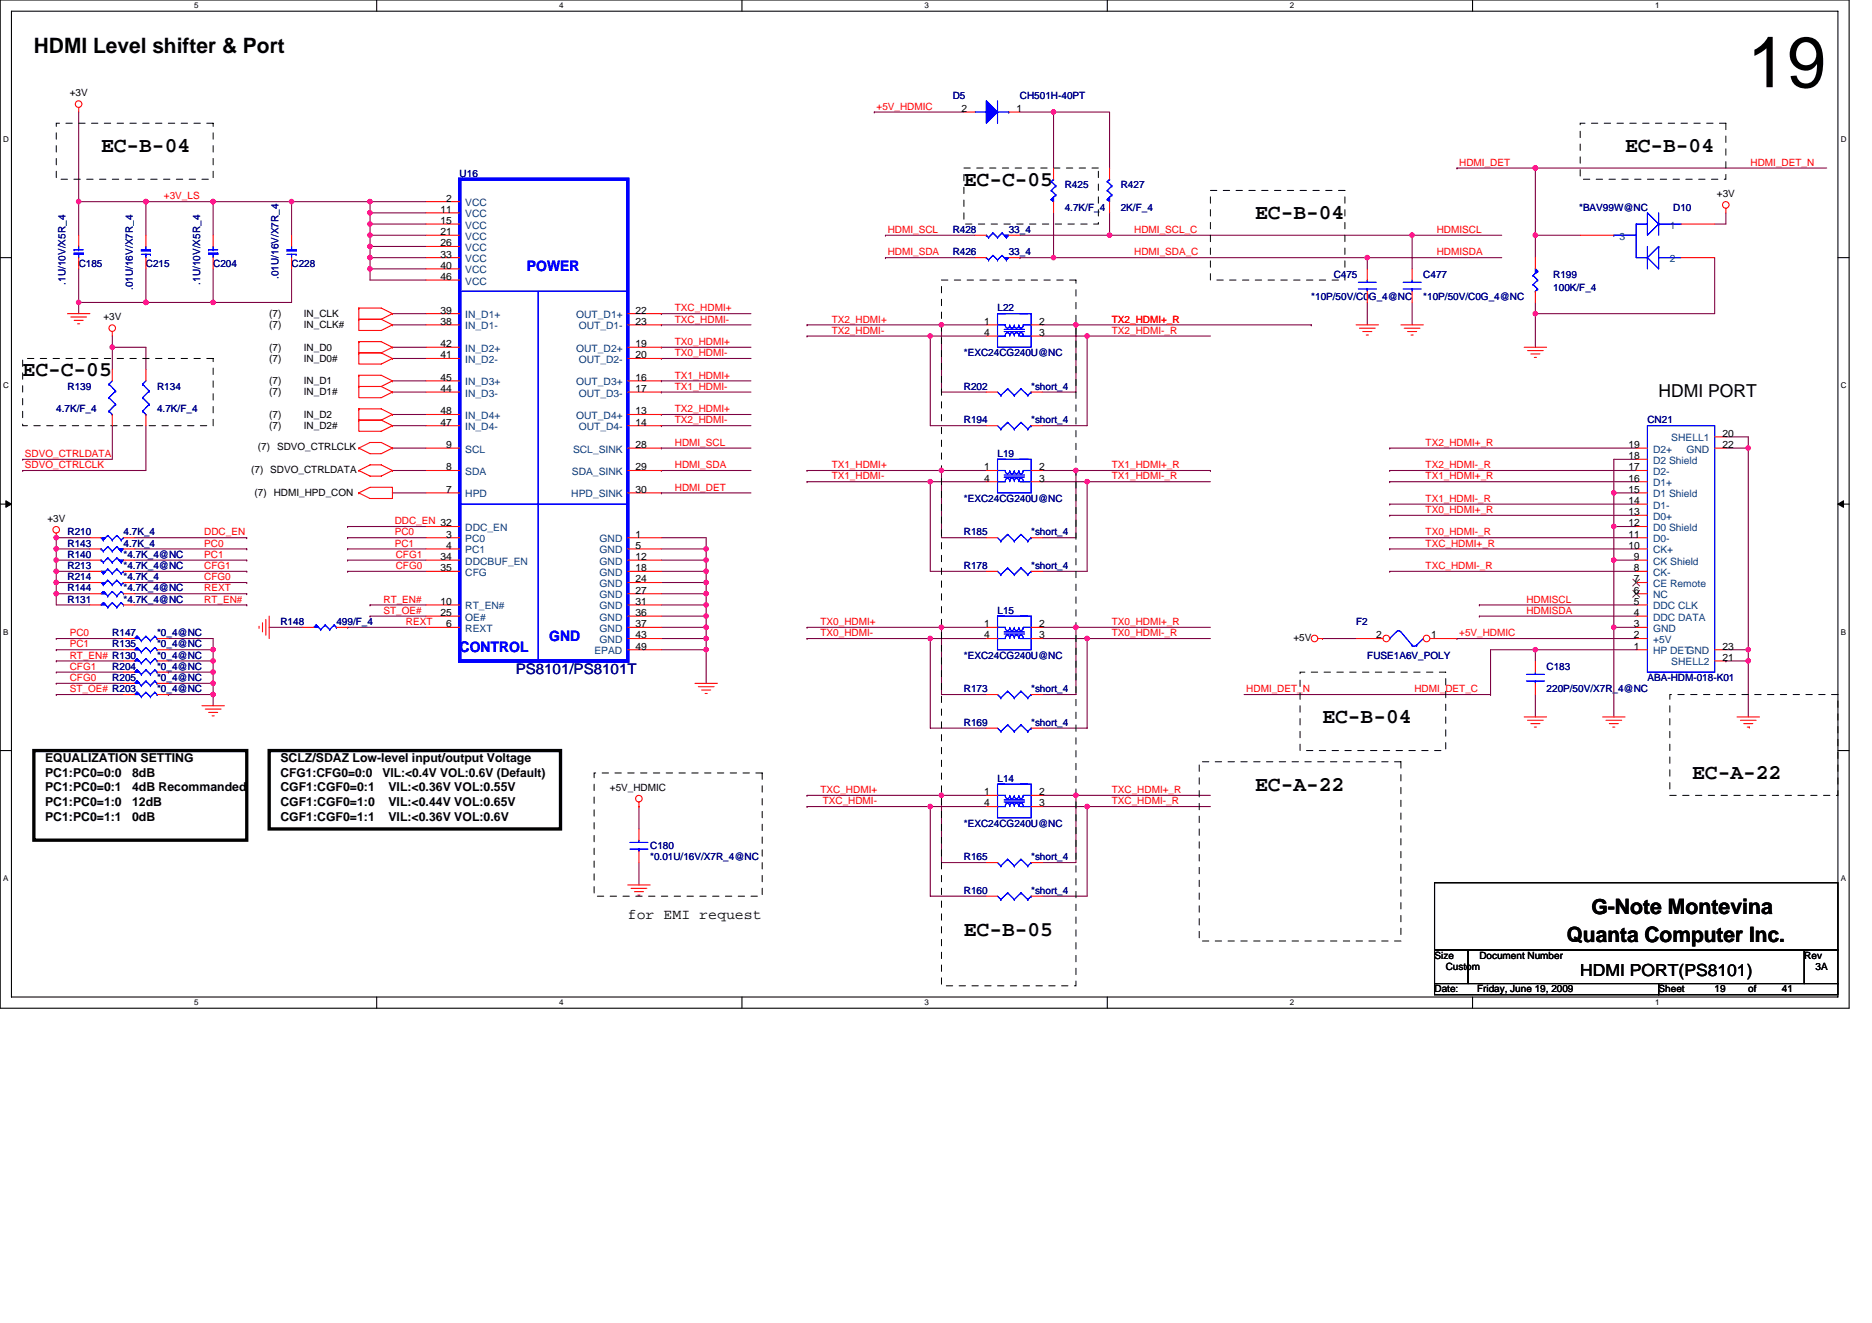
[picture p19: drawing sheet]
<svg xmlns="http://www.w3.org/2000/svg" width="297mm" height="210mm" viewBox="0 0 297 210" stroke-linecap="round" stroke-linejoin="round" font-family="sans-serif">
<defs><g id="words">
<text font-size="11.4" x="277.2" y="13.8">19</text>
<g font-size="3.4">
<text x="5.4" y="8.4">HDMI Level shifter &amp; Port</text>
<text x="16" y="24.1">EC-B-04</text>
<text x="152.9" y="29.5">EC-C-05</text>
<text x="257.8" y="24.1">EC-B-04</text>
<text x="199.2" y="34.8">EC-B-04</text>
<text x="3.6" y="59.7">EC-C-05</text>
<text x="209.8" y="114.8">EC-B-04</text>
<text x="199.2" y="125.5">EC-A-22</text>
<text x="268.5" y="123.7">EC-A-22</text>
<text x="152.9" y="148.6">EC-B-05</text>
<text x="248.6" y="149.4">Quanta Computer Inc.</text>
<text x="252.5" y="145">G-Note Montevina</text>
</g>
<text font-size="2.8" x="263.2" y="63">HDMI PORT</text>
<text font-size="2.6" x="250.7" y="154.9">HDMI PORT(PS8101)</text>
<g font-size="2.3" fill="#00f">
<text x="83.6" y="43">POWER</text>
<text x="87.2" y="101.7">GND</text>
<text x="72.9" y="103.5">CONTROL</text>
</g>
<text font-size="2.3" fill="#000080" x="81.8" y="107">PS8101/PS8101T</text>
<text font-size="2.3" x="99.6" y="145.9">for EMI request</text>
<g font-size="1.9">
<text x="7.2" y="120.9">EQUALIZATION SETTING</text>
<text x="7.2" y="123.3">PC1:PC0=0:0</text>
<text x="7.2" y="125.6">PC1:PC0=0:1</text>
<text x="20.9" y="123.3">8dB</text>
<text x="20.9" y="125.6">4dB Recommanded</text>
<text x="44.5" y="120.9">SCLZ/SDAZ Low-level input/output Voltage</text>
<text x="44.5" y="123.3">CFG1:CFG0=0:0</text>
<text x="44.5" y="125.6">CGF1:CGF0=0:1</text>
<text x="60.7" y="123.3">VIL:&lt;0.4V VOL:0.6V (Default)</text>
<text x="61.6" y="125.6">VIL:&lt;0.36V VOL:0.55V</text>
<text x="7.2" y="127.9">PC1:PC0=1:0</text>
<text x="7.2" y="130.3">PC1:PC0=1:1</text>
<text x="20.9" y="127.9">12dB</text>
<text x="20.9" y="130.3">0dB</text>
<text x="44.5" y="127.9">CGF1:CGF0=1:0</text>
<text x="44.5" y="130.3">CGF1:CGF0=1:1</text>
<text x="61.6" y="127.9">VIL:&lt;0.44V VOL:0.65V</text>
<text x="61.6" y="130.3">VIL:&lt;0.36V VOL:0.6V</text>
</g>
<g font-size="1.6">
<text x="11.1" y="15.3">+3V</text>
<text x="152.6" y="17.8">2</text>
<text x="161.3" y="17.8">1</text>
<text x="69.9" y="33.8">11</text>
<text x="69.9" y="35.5">15</text>
<text x="70.8" y="32">2</text>
<text x="272.4" y="31.3">+3V</text>
<text x="69.9" y="37.3">21</text>
<text x="69.9" y="39.1">26</text>
<text x="69.9" y="40.9">33</text>
<text x="69.9" y="42.7">40</text>
<text x="69.9" y="44.4">46</text>
<text x="16.4" y="50.8">+3V</text>
<text x="42.7" y="52.1">(7)</text>
<text x="42.7" y="50.3">(7)</text>
<text x="48.2" y="52.1">IN_CLK#</text>
<text x="48.2" y="50.3">IN_CLK</text>
<text x="69.9" y="49.8">39</text>
<text x="69.9" y="51.5">38</text>
<text x="100.9" y="51.5">23</text>
<text x="100.9" y="49.8">22</text>
<text x="156.1" y="51.5">1</text>
<text x="156.1" y="53.3">4</text>
<text x="164.9" y="51.5">2</text>
<text x="164.9" y="53.3">3</text>
<text x="42.7" y="55.6">(7)</text>
<text x="42.7" y="57.4">(7)</text>
<text x="48.2" y="55.6">IN_D0</text>
<text x="48.2" y="57.4">IN_D0#</text>
<text x="69.9" y="56.9">41</text>
<text x="69.9" y="55.1">42</text>
<text x="100.9" y="56.9">20</text>
<text x="100.9" y="55.1">19</text>
<text x="42.7" y="61">(7)</text>
<text x="42.7" y="62.8">(7)</text>
<text x="48.2" y="61">IN_D1</text>
<text x="48.2" y="62.8">IN_D1#</text>
<text x="69.9" y="60.4">45</text>
<text x="69.9" y="62.2">44</text>
<text x="69.9" y="65.8">48</text>
<text x="100.9" y="62.2">17</text>
<text x="100.9" y="60.4">16</text>
<text x="100.9" y="65.8">13</text>
<text x="40.9" y="71.5">(7) SDVO_CTRLCLK</text>
<text x="42.7" y="68.1">(7)</text>
<text x="42.7" y="66.3">(7)</text>
<text x="48.2" y="68.1">IN_D2#</text>
<text x="48.2" y="66.3">IN_D2</text>
<text x="69.9" y="67.5">47</text>
<text x="70.8" y="71.1">9</text>
<text x="100.9" y="67.5">14</text>
<text x="100.9" y="71.1">28</text>
<text x="258.4" y="71.1">19</text>
<text x="273.3" y="71.1">22</text>
<text x="273.3" y="69.3">20</text>
<text x="39.9" y="75">(7) SDVO_CTRLDATA</text>
<text x="70.8" y="74.7">8</text>
<text x="100.9" y="74.7">29</text>
<text x="156.1" y="74.7">1</text>
<text x="156.1" y="76.4">4</text>
<text x="164.9" y="74.7">2</text>
<text x="164.9" y="76.4">3</text>
<text x="258.4" y="74.7">17</text>
<text x="258.4" y="72.9">18</text>
<text x="258.4" y="76.4">16</text>
<text x="7.5" y="82.8">+3V</text>
<text x="40.4" y="78.8">(7) HDMI_HPD_CON</text>
<text x="70.8" y="78.2">7</text>
<text x="100.9" y="78.2">30</text>
<text x="258.4" y="78.2">15</text>
<text x="258.4" y="81.8">13</text>
<text x="258.4" y="80">14</text>
<text x="258.4" y="83.5">12</text>
<text x="69.9" y="88.9">34</text>
<text x="70.8" y="85.3">3</text>
<text x="70.8" y="87.1">4</text>
<text x="100.9" y="85.3">1</text>
<text x="100.9" y="87.1">5</text>
<text x="100.9" y="88.9">12</text>
<text x="258.4" y="85.3">11</text>
<text x="258.4" y="87.1">10</text>
<text x="259.3" y="88.9">9</text>
<text x="69.9" y="96">10</text>
<text x="69.9" y="90.7">35</text>
<text x="100.9" y="90.7">18</text>
<text x="100.9" y="92.4">24</text>
<text x="100.9" y="94.2">27</text>
<text x="100.9" y="96">31</text>
<text x="259.3" y="92.4">7</text>
<text x="259.3" y="96">5</text>
<text x="259.3" y="90.7">8</text>
<text x="259.3" y="94.2">6</text>
<text x="69.9" y="97.8">25</text>
<text x="70.8" y="99.5">6</text>
<text x="100.9" y="97.8">36</text>
<text x="100.9" y="99.5">37</text>
<text x="100.9" y="101.3">43</text>
<text x="156.1" y="99.5">1</text>
<text x="156.1" y="101.3">4</text>
<text x="164.9" y="99.5">2</text>
<text x="164.9" y="101.3">3</text>
<text x="205.2" y="101.7">+5V</text>
<text x="218.4" y="101.3">2</text>
<text x="227.1" y="101.3">1</text>
<text x="259.3" y="99.5">3</text>
<text x="259.3" y="97.8">4</text>
<text x="259.3" y="101.3">2</text>
<text x="100.9" y="103.1">49</text>
<text x="259.3" y="103.1">1</text>
<text x="273.3" y="103.1">23</text>
<text x="273.3" y="104.9">21</text>
<text x="96.8" y="125.5">+5V_HDMIC</text>
<text x="156.1" y="126.2">1</text>
<text x="156.1" y="128">4</text>
<text x="164.9" y="126.2">2</text>
<text x="164.9" y="128">3</text>
<text x="227.6" y="152.2">Size</text>
<text x="229.4" y="154">Custom</text>
<text x="234.7" y="152.2">Document Number</text>
<text x="286.3" y="152.2">Rev</text>
<text x="288.1" y="154">3A</text>
<text x="227.6" y="157.5">Date:</text>
<text x="234.4" y="157.5">Friday, June 19, 2009</text>
<text x="263.2" y="157.5">Sheet</text>
<text x="272.1" y="157.5">19</text>
<text x="277.4" y="157.5">of</text>
<text x="282.7" y="157.5">41</text>
</g>
<g font-size="1.6" fill="#f00">
<text x="139.1" y="17.4">+5V_HDMIC</text>
<text x="231.5" y="26.3">HDMI_DET</text>
<text x="277.8" y="26.3">HDMI_DET_N</text>
<text x="26" y="31.6">+3V_LS</text>
<text x="140.9" y="40.5">HDMI_SDA</text>
<text x="140.9" y="37">HDMI_SCL</text>
<text x="180" y="40.5">HDMI_SDA_C</text>
<text x="180" y="37">HDMI_SCL_C</text>
<text x="228" y="37">HDMISCL</text>
<text x="228" y="40.5">HDMISDA</text>
<text x="107.1" y="49.4">TXC_HDMI+</text>
<text x="107.1" y="51.2">TXC_HDMI-</text>
<text x="132" y="53">TX2_HDMI-</text>
<text x="132" y="51.2">TX2_HDMI+</text>
<text x="176.4" y="53">TX2_HDMI-_R</text>
<text x="176.4" y="51.2">TX2_HDMI+_R</text>
<text x="107.1" y="54.8">TX0_HDMI+</text>
<text x="107.1" y="56.5">TX0_HDMI-</text>
<text x="107.1" y="60.1">TX1_HDMI+</text>
<text x="107.1" y="61.9">TX1_HDMI-</text>
<text x="107.1" y="65.4">TX2_HDMI+</text>
<text x="107.1" y="70.8">HDMI_SCL</text>
<text x="107.1" y="67.2">TX2_HDMI-</text>
<text x="226.2" y="70.8">TX2_HDMI+_R</text>
<text x="4" y="72.5">SDVO_CTRLDATA</text>
<text x="4" y="74.3">SDVO_CTRLCLK</text>
<text x="107.1" y="74.3">HDMI_SDA</text>
<text x="107.1" y="77.9">HDMI_DET</text>
<text x="132" y="76.1">TX1_HDMI-</text>
<text x="132" y="74.3">TX1_HDMI+</text>
<text x="176.4" y="76.1">TX1_HDMI-_R</text>
<text x="176.4" y="74.3">TX1_HDMI+_R</text>
<text x="226.2" y="74.3">TX2_HDMI-_R</text>
<text x="226.2" y="76.1">TX1_HDMI+_R</text>
<text x="62.6" y="83.2">DDC_EN 32</text>
<text x="226.2" y="81.4">TX0_HDMI+_R</text>
<text x="226.2" y="79.7">TX1_HDMI-_R</text>
<text x="32.4" y="85">DDC_EN</text>
<text x="32.4" y="86.8">PC0</text>
<text x="32.4" y="88.5">PC1</text>
<text x="62.6" y="85">PC0</text>
<text x="62.6" y="86.8">PC1</text>
<text x="62.8" y="88.5">CFG1</text>
<text x="226.2" y="86.8">TXC_HDMI+_R</text>
<text x="226.2" y="85">TX0_HDMI-_R</text>
<text x="32.4" y="92.1">CFG0</text>
<text x="32.4" y="90.3">CFG1</text>
<text x="32.4" y="93.9">REXT</text>
<text x="32.4" y="95.7">RT_EN#</text>
<text x="60.9" y="95.7">RT_EN#</text>
<text x="62.8" y="90.3">CFG0</text>
<text x="226.2" y="90.3">TXC_HDMI-_R</text>
<text x="242.2" y="95.7">HDMISCL</text>
<text x="11.1" y="101">PC0</text>
<text x="60.9" y="97.4">ST_OE#</text>
<text x="64.4" y="99.2">REXT</text>
<text x="130.2" y="101">TX0_HDMI-</text>
<text x="130.2" y="99.2">TX0_HDMI+</text>
<text x="176.4" y="101">TX0_HDMI-_R</text>
<text x="176.4" y="99.2">TX0_HDMI+_R</text>
<text x="231.5" y="101">+5V_HDMIC</text>
<text x="242.2" y="97.4">HDMISDA</text>
<text x="11.1" y="102.8">PC1</text>
<text x="11.1" y="104.5">RT_EN# R130</text>
<text x="11.1" y="106.3">CFG1</text>
<text x="11.1" y="108.1">CFG0</text>
<text x="11.1" y="109.9">ST_OE# R203</text>
<text x="197.8" y="109.9">HDMI_DET_N</text>
<text x="224.4" y="109.9">HDMI_DET_C</text>
<text x="130.2" y="125.9">TXC_HDMI+</text>
<text x="176.4" y="125.9">TXC_HDMI+_R</text>
<text x="130.6" y="127.7">TXC_HDMI-</text>
<text x="176.4" y="127.7">TXC_HDMI-_R</text>
</g>
<g font-size="1.6" fill="#000080">
<text x="151.2" y="15.6">D5</text>
<text x="161.8" y="15.6">CH501H-40PT</text>
<text x="72.9" y="28.1">U16</text>
<text x="168.9" y="29.9">R425</text>
<text x="177.8" y="29.9">R427</text>
<text x="168.9" y="33.4">4.7K/F_4</text>
<text x="177.8" y="33.4">2K/F_4</text>
<text x="250.6" y="33.4">*BAV99W@NC</text>
<text x="265.5" y="33.4">D10</text>
<text x="151.2" y="37">R428</text>
<text x="151.2" y="40.5">R426</text>
<text x="160.1" y="37">33_4</text>
<text x="160.1" y="40.5">33_4</text>
<text x="10.4" y="45.2" transform="rotate(-90 10.4 45.2)">.1U/10V/X5R_4</text>
<text x="12.5" y="42.3">C185</text>
<text x="21.1" y="46.1" transform="rotate(-90 21.1 46.1)">.01U/16V/X7R_4</text>
<text x="23.2" y="42.3">C215</text>
<text x="31.7" y="45.2" transform="rotate(-90 31.7 45.2)">.1U/10V/X5R_4</text>
<text x="33.8" y="42.3">C204</text>
<text x="44.2" y="44.3" transform="rotate(-90 44.2 44.3)">.01U/16V/X7R_4</text>
<text x="46.3" y="42.3">C228</text>
<text x="208.1" y="47.6">*10P/50V/C0G_4@NC</text>
<text x="211.6" y="44.1">C475</text>
<text x="225.8" y="44.1">C477</text>
<text x="225.8" y="47.6">*10P/50V/C0G_4@NC</text>
<text x="246.5" y="44.1">R199</text>
<text x="246.5" y="46.2">100K/F_4</text>
<text x="158.3" y="49.4">L22</text>
<text x="152.9" y="56.5">*EXC24CG240U@NC</text>
<text x="8.9" y="65.4">4.7K/F_4</text>
<text x="10.7" y="61.9">R139</text>
<text x="24.9" y="61.9">R134</text>
<text x="24.9" y="65.4">4.7K/F_4</text>
<text x="152.9" y="61.9">R202</text>
<text x="163.6" y="61.9">*short_4</text>
<text x="152.9" y="67.2">R194</text>
<text x="163.6" y="67.2">*short_4</text>
<text x="261.4" y="67.2">CN21</text>
<text x="158.3" y="72.5">L19</text>
<text x="152.9" y="79.7">*EXC24CG240U@NC</text>
<text x="10.7" y="85">R210</text>
<text x="10.7" y="86.8">R143</text>
<text x="10.7" y="88.5">R140</text>
<text x="19.6" y="85">4.7K_4</text>
<text x="19.6" y="86.8">4.7K_4</text>
<text x="19.6" y="88.5">*4.7K_4@NC</text>
<text x="152.9" y="85">R185</text>
<text x="163.6" y="85">*short_4</text>
<text x="10.7" y="90.3">R213</text>
<text x="10.7" y="92.1">R214</text>
<text x="10.7" y="93.9">R144</text>
<text x="10.7" y="95.7">R131</text>
<text x="19.6" y="90.3">*4.7K_4@NC</text>
<text x="19.6" y="92.1">*4.7K_4</text>
<text x="19.6" y="93.9">*4.7K_4@NC</text>
<text x="19.6" y="95.7">*4.7K_4@NC</text>
<text x="152.9" y="90.3">R178</text>
<text x="163.6" y="90.3">*short_4</text>
<text x="17.8" y="101">R147</text>
<text x="24.9" y="101">*0_4@NC</text>
<text x="44.5" y="99.2">R148</text>
<text x="53.4" y="99.2">499/F_4</text>
<text x="158.3" y="97.4">L15</text>
<text x="215.2" y="99.2">F2</text>
<text x="17.8" y="102.8">R135</text>
<text x="17.8" y="106.3">R204</text>
<text x="24.9" y="104.5">*0_4@NC</text>
<text x="24.9" y="102.8">*0_4@NC</text>
<text x="24.9" y="106.3">*0_4@NC</text>
<text x="152.9" y="104.5">*EXC24CG240U@NC</text>
<text x="217" y="104.5">FUSE1A6V_POLY</text>
<text x="245.4" y="106.3">C183</text>
<text x="17.8" y="108.1">R205</text>
<text x="24.9" y="108.1">*0_4@NC</text>
<text x="24.9" y="109.9">*0_4@NC</text>
<text x="152.9" y="109.9">R173</text>
<text x="163.6" y="109.9">*short_4</text>
<text x="245.4" y="109.9">220P/50V/X7R_4@NC</text>
<text x="261.4" y="108.1">ABA-HDM-018-K01</text>
<text x="152.9" y="115.2">R169</text>
<text x="163.6" y="115.2">*short_4</text>
<text x="158.3" y="124.1">L14</text>
<text x="152.9" y="131.2">*EXC24CG240U@NC</text>
<text x="103.2" y="134.8">C180</text>
<text x="103.2" y="136.5">*0.01U/16V/X7R_4@NC</text>
<text x="152.9" y="136.5">R165</text>
<text x="163.6" y="136.5">*short_4</text>
<text x="152.9" y="141.9">R160</text>
<text x="163.6" y="141.9">*short_4</text>
</g>
<g font-size="1.6" fill="#004080">
<text x="73.8" y="32.7">VCC</text>
<text x="73.8" y="34.5">VCC</text>
<text x="73.8" y="36.3">VCC</text>
<text x="73.8" y="38.1">VCC</text>
<text x="73.8" y="39.8">VCC</text>
<text x="73.8" y="41.6">VCC</text>
<text x="257" y="38.1">3</text>
<text x="265" y="36.3">1</text>
<text x="265" y="41.6">2</text>
<text x="73.8" y="43.4">VCC</text>
<text x="73.8" y="45.2">VCC</text>
<text x="73.8" y="50.5">IN_D1+</text>
<text x="73.8" y="52.3">IN_D1-</text>
<text x="91.4" y="50.5">OUT_D1+</text>
<text x="91.8" y="52.3">OUT_D1-</text>
<text x="73.8" y="57.6">IN_D2-</text>
<text x="73.8" y="55.8">IN_D2+</text>
<text x="91.4" y="55.8">OUT_D2+</text>
<text x="91.8" y="57.6">OUT_D2-</text>
<text x="73.8" y="61.2">IN_D3+</text>
<text x="73.8" y="62.9">IN_D3-</text>
<text x="91.4" y="61.2">OUT_D3+</text>
<text x="91.8" y="62.9">OUT_D3-</text>
<text x="73.8" y="66.5">IN_D4+</text>
<text x="73.8" y="68.3">IN_D4-</text>
<text x="73.8" y="71.8">SCL</text>
<text x="90.9" y="71.8">SCL_SINK</text>
<text x="91.4" y="66.5">OUT_D4+</text>
<text x="91.8" y="68.3">OUT_D4-</text>
<text x="262.3" y="71.8">D2+</text>
<text x="265.2" y="70.1">SHELL1</text>
<text x="267.6" y="71.8">GND</text>
<text x="73.8" y="75.4">SDA</text>
<text x="90.7" y="75.4">SDA_SINK</text>
<text x="262.3" y="75.4">D2-</text>
<text x="262.3" y="73.6">D2 Shield</text>
<text x="262.3" y="77.2">D1+</text>
<text x="73.8" y="79">HPD</text>
<text x="90.7" y="79">HPD_SINK</text>
<text x="262.3" y="79">D1 Shield</text>
<text x="262.3" y="82.5">D0+</text>
<text x="262.3" y="80.7">D1-</text>
<text x="73.8" y="84.3">DDC_EN</text>
<text x="73.8" y="86.1">PC0</text>
<text x="73.8" y="87.8">PC1</text>
<text x="73.8" y="89.6">DDCBUF_EN</text>
<text x="95.1" y="86.1">GND</text>
<text x="95.1" y="87.8">GND</text>
<text x="95.1" y="89.6">GND</text>
<text x="262.3" y="86.1">D0-</text>
<text x="262.3" y="89.6">CK Shield</text>
<text x="262.3" y="84.3">D0 Shield</text>
<text x="262.3" y="87.8">CK+</text>
<text x="73.8" y="91.4">CFG</text>
<text x="95.1" y="91.4">GND</text>
<text x="95.1" y="93.2">GND</text>
<text x="95.1" y="95">GND</text>
<text x="262.3" y="93.2">CE Remote</text>
<text x="262.3" y="91.4">CK-</text>
<text x="262.3" y="95">NC</text>
<text x="73.8" y="98.5">OE#</text>
<text x="73.8" y="100.3">REXT</text>
<text x="73.8" y="96.7">RT_EN#</text>
<text x="95.1" y="96.7">GND</text>
<text x="95.1" y="98.5">GND</text>
<text x="95.1" y="100.3">GND</text>
<text x="262.3" y="96.7">DDC CLK</text>
<text x="262.3" y="100.3">GND</text>
<text x="262.3" y="98.5">DDC DATA</text>
<text x="94.3" y="103.8">EPAD</text>
<text x="95.1" y="102.1">GND</text>
<text x="262.3" y="103.8">HP DETGND</text>
<text x="262.3" y="102.1">+5V</text>
<text x="265.2" y="105.6">SHELL2</text>
</g>
<g font-size="1.3">
<text x="30.8" y="1.3">5</text>
<text x="88.7" y="1.3">4</text>
<text x="146.7" y="1.3">3</text>
<text x="204.7" y="1.3">2</text>
<text x="262.6" y="1.3">1</text>
<text x=".5" y="22.5">D</text>
<text x="292.1" y="22.5">D</text>
<text x=".5" y="61.6">C</text>
<text x="292.1" y="61.6">C</text>
<text x=".5" y="100.7">B</text>
<text x="292.1" y="100.7">B</text>
<text x=".5" y="139.8">A</text>
<text x="292.1" y="139.8">A</text>
<text x="30.8" y="159.6">5</text>
<text x="88.7" y="159.6">4</text>
<text x="146.7" y="159.6">3</text>
<text x="204.7" y="159.6">2</text>
<text x="262.6" y="159.6">1</text>
</g>
</g></defs>
<path d="M0 0h293.4v160h-293.4zM1.8 1.8h289.8v156.4h-289.8z" fill="none" stroke="#000" stroke-width=".17"/>
<g fill="#fff">
<path d="M30.8 .2h.7v1.4h-.7z"/>
<path d="M30.8 158.4h.7v1.5h-.7z"/>
</g>
<path d="M59.8 0v1.8M59.8 158.2v1.8" fill="none" stroke="#000" stroke-width=".17"/>
<g fill="#fff">
<path d="M88.7 .2h.7v1.4h-.7z"/>
<path d="M88.7 158.4h.7v1.5h-.7z"/>
</g>
<path d="M117.7 0v1.8M117.7 158.2v1.8" fill="none" stroke="#000" stroke-width=".17"/>
<g fill="#fff">
<path d="M146.7 .2h.7v1.4h-.7z"/>
<path d="M146.7 158.4h.7v1.5h-.7z"/>
</g>
<path d="M175.7 0v1.8M175.7 158.2v1.8" fill="none" stroke="#000" stroke-width=".17"/>
<g fill="#fff">
<path d="M204.7 .2h.7v1.4h-.7z"/>
<path d="M204.7 158.4h.7v1.5h-.7z"/>
</g>
<path d="M233.7 0v1.8M233.7 158.2v1.8" fill="none" stroke="#000" stroke-width=".17"/>
<g fill="#fff">
<path d="M262.6 .2h.7v1.4h-.7z"/>
<path d="M262.6 158.4h.7v1.5h-.7z"/>
<path d="M.5 21.3h.9v1.5h-.9z"/>
<path d="M292.1 21.3h.9v1.5h-.9z"/>
<path d="M.5 60.5h.9v1.4h-.9z"/>
<path d="M292.1 60.5h.9v1.4h-.9z"/>
</g>
<path d="M0 40.9h1.8M291.6 40.9h1.8" fill="none" stroke="#000" stroke-width=".17"/>
<g fill="#fff">
<path d="M.5 99.6h.8v1.4h-.8z"/>
<path d="M292.1 99.6h.8v1.4h-.8z"/>
</g>
<path d="M0 80h1.8M291.6 80h1.8" fill="none" stroke="#000" stroke-width=".17"/>
<path d="M.9 79.5l.9 .5-.9 .5zM291.6 80l.9-.5v1z" fill="#000" stroke="#000" stroke-width=".16"/>
<g fill="#fff">
<path d="M.5 138.7h.8v1.4h-.8z"/>
<path d="M292.1 138.7h.8v1.4h-.8z"/>
</g>
<path d="M0 119.1h1.8M291.6 119.1h1.8M227.6 140.1h64v10.7h-64zM227.6 150.8h5.4v5.3h-5.4zM227.6 156.1h35.6v1.8h-35.6zM233 150.8h53.3v5.3h-53.3zM263.2 156.1h28.4v1.8h-28.4zM286.3 150.8h5.3v5.3h-5.3z" fill="none" stroke="#000" stroke-width=".17"/>
<g fill="none" stroke="#800040" stroke-width=".17">
<path d="M12.5 17.8v14.2M138.7 17.8h.1M138.7 17.8h14.2M161.8 17.8h5.4M167.2 17.8h8.9v8.9M167.2 17.8h.1M167.2 17.8v8.9M12.5 32h.1M12.5 32v5.3M12.5 32h55.1M23.2 32h.1M23.2 32v5.3"/>
<path d="M33.8 32v5.3M33.8 32h.1M46.3 32h.1M46.3 32v5.3M58.7 35.6h.1M58.7 37.3h.1M58.7 39.1h.1M58.7 39.1v1.8M58.7 32v1.8M58.7 33.8v1.8M58.7 35.6v3.5M58.7 32h.1"/>
<path d="M58.7 33.8h.1M58.7 35.6h8.9M58.7 37.3h8.9M58.7 39.1h8.9M58.7 33.8h8.9M140.5 37.3h.1M140.5 37.3h14.2M161.8 37.3h14.3M167.2 33.8v7.1M176.1 33.8v3.5M176.1 37.3h.1M176.1 37.3h62.2"/>
<path d="M224.1 37.3h.1M224.1 37.3v5.4M231.2 26.7h.1M231.2 26.7h58.7M243.6 26.7v10.6h7.1M243.6 37.3h.1M243.6 26.7h.1M243.6 37.3v3.6M273.9 33.8v1.8h-1.8M12.5 48h.1M12.5 42.7v5.3M12.5 48v1.8"/>
<path d="M17.8 55.1h5.4v3.6M17.8 55.1h.1M17.8 53.3v1.8M17.8 55.1v3.6M23.2 42.7v5.3M23.2 48h.1M33.8 48h.1M33.8 42.7v5.3M46.3 42.7v5.3h-33.8M58.7 40.9h.1M58.7 42.7h.1M58.7 42.7v1.7h8.9"/>
<path d="M58.7 40.9v1.8M58.7 40.9h8.9M58.7 42.7h8.9M62.3 51.6h5.3M62.3 49.8h5.3M62.3 56.9h5.3M62.3 55.1h5.3M104.9 49.8h.1M104.9 51.6h.1M104.9 55.1h.1M104.9 56.9h.1M104.9 49.8h14.3"/>
<path d="M104.9 51.6h14.3M104.9 55.1h14.3M104.9 56.9h14.3M128.1 53.3h.1M128.1 51.6h.1M128.1 51.6h28.4M128.1 53.3h28.4M140.5 40.9h.1M140.5 40.9h14.2M147.6 53.3v14.3h8.9M147.6 53.3h.1M149.4 51.6v10.6h7.1"/>
<path d="M149.4 51.6h.1M161.8 40.9h.1M161.8 40.9h5.4M165.4 53.3h7.1M165.4 51.6h42.7M167.2 40.9h49.8v1.8M167.2 40.9h.1M170.7 51.6v10.6h-5.3M170.7 51.6h.1M172.5 53.3v14.3h-7.1M172.5 53.3h.1M172.5 53.3h19.6"/>
<path d="M208.1 51.6h.1M217 48v3.6M217 40.9h.1M217 40.9h21.3M224.1 48v3.6M243.6 49.8h.1M243.6 48v1.8M243.6 49.8v5.3M272.1 40.9v8.9h-28.5M3.6 72.9h.1M3.6 74.7h.1M17.8 67.6v5.3h-14.2"/>
<path d="M23.2 67.6v7.1h-19.6M62.3 67.6h5.3M62.3 65.8h5.3M62.3 74.7h5.3M62.3 71.1h5.3M62.3 78.2h5.3M62.3 62.2h5.3M62.3 60.5h5.3M104.9 71.1h.1M104.9 74.7h.1M104.9 78.2h.1M104.9 60.5h.1"/>
<path d="M104.9 62.2h.1M104.9 65.8h.1M104.9 67.6h.1M104.9 71.1h14.3M104.9 74.7h14.3M104.9 78.2h14.3M104.9 60.5h14.3M104.9 62.2h14.3M104.9 65.8h14.3M104.9 67.6h14.3M128.1 76.5h.1M128.1 74.7h.1"/>
<path d="M128.1 74.7h21.3M128.1 76.5h28.4M147.6 76.5v14.2h8.9M147.6 76.5h.1M149.4 74.7v10.6h7.1M149.4 74.7h.1M149.4 74.7h7.1M165.4 74.7h5.3M165.4 76.5h7.1M170.7 74.7v10.6h-5.3M170.7 74.7h.1M170.7 74.7h21.4"/>
<path d="M172.5 76.5h.1M172.5 76.5v14.2h-7.1M172.5 76.5h19.6M192.1 74.7h.1M220.5 74.7h.1M220.5 76.5h.1M220.5 71.1h.1M220.5 71.1h39.1M220.5 74.7h39.1M220.5 76.5h39.1M256.1 78.2h3.5M256.1 78.2h.1"/>
<path d="M256.1 78.2v35.6M259.6 72.9h-3.5v5.3M273.9 69.3h3.5v1.8M273.9 71.1h3.5M277.4 71.1h.1M277.4 71.1v33.8M8.9 85.3h.1M8.9 90.7v1.8M8.9 92.5h.1M8.9 90.7h.1M8.9 87.1v1.8M8.9 88.9h5.4"/>
<path d="M8.9 88.9h.1M8.9 87.1h.1M8.9 85.3v1.8M8.9 94.2h.1M8.9 92.5v1.7M8.9 94.2v1.8h5.4M8.9 90.7h5.4M8.9 85.3h5.4M8.9 87.1h5.4M8.9 92.5h5.4M8.9 88.9v1.8M8.9 94.2h5.4"/>
<path d="M21.4 90.7h17.8M21.4 88.9h17.8M21.4 96h17.8M21.4 85.3h17.8M21.4 87.1h17.8M21.4 92.5h17.8M21.4 94.2h17.8M39.2 92.5h.1M39.2 90.7h.1M39.2 85.3h.1M39.2 87.1h.1M39.2 88.9h.1"/>
<path d="M39.2 94.2h.1M39.2 96h.1M42.7 99.6h5.3M55.2 90.7h.1M55.2 88.9h.1M55.2 83.6h.1M55.2 85.3h.1M55.2 87.1h.1M55.2 99.6h.1M55.2 90.7h12.4M55.2 88.9h12.4M55.2 83.6h12.4"/>
<path d="M55.2 85.3h12.4M55.2 87.1h12.4M55.2 99.6h12.4M58.7 96h.1M58.7 97.8h.1M58.7 96h8.9M58.7 97.8h8.9M104.9 85.3h7.2v1.8M104.9 87.1h7.2M104.9 88.9h7.2M104.9 90.7h7.2M104.9 92.5h7.2"/>
<path d="M104.9 94.2h7.2M104.9 96h7.2M104.9 97.8h7.2M104.9 99.6h7.2M112.1 92.5h.1M112.1 99.6h.1M112.1 97.8h.1M112.1 94.2h.1M112.1 88.9h.1M112.1 87.1h.1M112.1 96h.1M112.1 90.7h.1"/>
<path d="M112.1 87.1v21.4M128.1 99.6h.1M128.1 99.6h21.3M149.4 99.6v10.6h7.1M149.4 99.6h.1M149.4 99.6h7.1M165.4 99.6h5.3M170.7 99.6v10.6h-5.3M170.7 99.6h.1M170.7 99.6h21.4M220.5 81.8h.1M220.5 87.1h.1"/>
<path d="M220.5 85.3h.1M220.5 90.7h.1M220.5 80h.1M220.5 90.7h39.1M220.5 85.3h39.1M220.5 87.1h39.1M220.5 81.8h39.1M220.5 80h39.1M234.7 96h.1M234.7 97.8h.1M234.7 96h24.9M234.7 97.8h24.9"/>
<path d="M256.1 99.6h.1M256.1 88.9h3.5M256.1 88.9h.1M256.1 83.6h3.5M256.1 99.6h3.5M256.1 83.6h.1M8.9 101.3h.1M8.9 103.1h.1M8.9 104.9h.1M8.9 108.5h.1M8.9 106.7h.1M8.9 110.2h.1"/>
<path d="M8.9 103.1h10.7M8.9 101.3h10.7M8.9 110.2h10.7M8.9 104.9h10.7M8.9 106.7h10.7M8.9 108.5h10.7M26.7 101.3h7.1v1.8M26.7 103.1h7.1M26.7 104.9h7.1M26.7 108.5h7.1M26.7 106.7h.1M26.7 110.2h.1"/>
<path d="M26.7 110.2h7.1M26.7 106.7h7.1M33.8 103.1h.1M33.8 110.2v1.8M33.8 104.9h.1M33.8 106.7v1.8M33.8 108.5h.1M33.8 103.1v3.6M33.8 108.5v1.7M104.9 103.1h7.2M104.9 101.3h7.2M112.1 101.3h.1"/>
<path d="M112.1 103.1h.1M128.1 101.3h.1M128.1 101.3h28.4M147.6 101.3v14.3h8.9M147.6 101.3h.1M165.4 101.3h7.1M172.5 101.3h.1M172.5 101.3v14.3h-7.1M172.5 101.3h19.6M197.4 110.2h39.1M209.8 101.3h5.4M231.2 101.3h.1"/>
<path d="M231.2 101.3h28.4M236.5 110.2h.1M243.6 103.1h-7.1v7.1M243.6 103.1h.1M243.6 103.1v1.8M243.6 110.2v3.6M243.6 103.1h16M273.9 103.1h3.5M273.9 104.9h3.5v8.9M273.9 104.9h.1M277.4 103.1h.1M101.4 128v3.6"/>
<path d="M101.4 136.9v3.6M128.1 128h.1M128.1 126.2h.1M128.1 128h28.4M128.1 126.2h21.3M147.6 128h.1M147.6 128v14.2h8.9M149.4 126.2h.1M149.4 126.2h7.1M149.4 126.2v10.7h7.1M165.4 128h7.1M165.4 126.2h5.3"/>
<path d="M170.7 126.2v10.7h-5.3M170.7 126.2h.1M170.7 126.2h21.4M172.5 128h.1M172.5 128v14.2h-7.1M172.5 128h19.6"/>
</g>
<g fill="#f0f" stroke="#f0f" stroke-width=".17">
<circle cx="58.7" cy="35.5" r=".35"/>
<circle cx="58.7" cy="37.3" r=".35"/>
<circle cx="23.1" cy="48" r=".35"/>
<circle cx="12.5" cy="48" r=".35"/>
<circle cx="58.7" cy="39.1" r=".35"/>
<circle cx="58.7" cy="40.9" r=".35"/>
<circle cx="58.7" cy="42.7" r=".35"/>
<circle cx="46.3" cy="32" r=".35"/>
<circle cx="112" cy="92.4" r=".35"/>
<circle cx="112" cy="99.6" r=".35"/>
<circle cx="33.8" cy="48" r=".35"/>
<circle cx="112" cy="101.3" r=".35"/>
<circle cx="17.8" cy="55.1" r=".35"/>
<circle cx="23.1" cy="32" r=".35"/>
<circle cx="12.5" cy="32" r=".35"/>
<circle cx="33.8" cy="32" r=".35"/>
<circle cx="58.7" cy="32" r=".35"/>
<circle cx="58.7" cy="33.8" r=".35"/>
<circle cx="112" cy="97.8" r=".35"/>
<circle cx="112" cy="94.2" r=".35"/>
<circle cx="112" cy="103.1" r=".35"/>
<circle cx="112" cy="88.9" r=".35"/>
<circle cx="112" cy="87.1" r=".35"/>
<circle cx="112" cy="96" r=".35"/>
<circle cx="112" cy="90.7" r=".35"/>
<circle cx="243.6" cy="49.8" r=".35"/>
<circle cx="256.1" cy="99.6" r=".35"/>
<circle cx="256.1" cy="78.2" r=".35"/>
<circle cx="256.1" cy="88.9" r=".35"/>
<circle cx="243.6" cy="103.1" r=".35"/>
<circle cx="256.1" cy="83.6" r=".35"/>
<circle cx="243.6" cy="37.3" r=".35"/>
<circle cx="243.6" cy="26.7" r=".35"/>
<circle cx="167.2" cy="40.9" r=".35"/>
<circle cx="167.2" cy="17.8" r=".35"/>
<circle cx="176" cy="37.3" r=".35"/>
<circle cx="224.1" cy="37.3" r=".35"/>
<circle cx="216.9" cy="40.9" r=".35"/>
<circle cx="277.4" cy="104.9" r=".35"/>
<circle cx="8.9" cy="85.3" r=".35"/>
<circle cx="8.9" cy="92.4" r=".35"/>
<circle cx="8.9" cy="90.7" r=".35"/>
<circle cx="8.9" cy="88.9" r=".35"/>
<circle cx="8.9" cy="87.1" r=".35"/>
<circle cx="33.8" cy="106.7" r=".35"/>
<circle cx="33.8" cy="103.1" r=".35"/>
<circle cx="33.8" cy="104.9" r=".35"/>
<circle cx="8.9" cy="94.2" r=".35"/>
<circle cx="33.8" cy="110.2" r=".35"/>
<circle cx="33.8" cy="108.4" r=".35"/>
<circle cx="149.4" cy="74.7" r=".35"/>
<circle cx="172.5" cy="76.4" r=".35"/>
<circle cx="170.7" cy="74.7" r=".35"/>
<circle cx="170.7" cy="51.5" r=".35"/>
<circle cx="149.4" cy="51.5" r=".35"/>
<circle cx="147.6" cy="53.3" r=".35"/>
<circle cx="172.5" cy="53.3" r=".35"/>
<circle cx="172.5" cy="101.3" r=".35"/>
<circle cx="170.7" cy="99.6" r=".35"/>
<circle cx="149.4" cy="99.6" r=".35"/>
<circle cx="147.6" cy="101.3" r=".35"/>
<circle cx="149.4" cy="126.2" r=".35"/>
<circle cx="147.6" cy="128" r=".35"/>
<circle cx="172.5" cy="128" r=".35"/>
<circle cx="170.7" cy="126.2" r=".35"/>
<circle cx="147.6" cy="76.4" r=".35"/>
<circle cx="277.4" cy="71.1" r=".35"/>
<circle cx="277.4" cy="103.1" r=".35"/>
</g>
<g fill="none" stroke="#f00" stroke-width=".17">
<path d="M12.5 17.1v.7M154.7 37.3h1.8M160.1 37.3h1.7M250.7 37.3h5.4M266.7 35.6h5.4M273.9 33.1v.7M10.7 49.8h3.6M11.2 50.3h2.5M11.8 50.8h1.4M12.3 51.4h.4M17.8 52.6v.7M56.9 50.7h3.6"/>
<path d="M56.9 50.7v1.8h3.6l1.8-.9M56.9 50.7h.1M56.9 48.9h3.6l1.8 .9M56.9 48.9v1.8h3.6M56.9 48.9h.1M56.9 59.6h3.6l1.8 .9M56.9 59.6v1.7h3.6M56.9 59.6h.1M56.9 54.2h3.6l1.8 .9M56.9 54.2v1.8h3.6M56.9 54.2h.1M56.9 56h3.6"/>
<path d="M56.9 56v1.8h3.6l1.8-.9M56.9 56h.1M60.5 50.7l1.8 .9M60.5 56l1.8 .9M62.3 51.6h.1M62.3 49.8h.1M62.3 55.1h.1M62.3 56.9h.1M62.3 49.8l-1.8 .9M62.3 55.1l-1.8 .9M215.2 51.6h3.5M215.7 52.1h2.5"/>
<path d="M216.2 52.6h1.5M216.8 53.2h.3M222.3 51.6h3.5M222.8 52.1h2.5M223.3 52.6h1.5M223.9 53.2h.3M241.8 55.1h3.6M242.4 55.6h2.5M242.9 56.2h1.4M243.5 56.7h.3M266.7 40.9h5.4M56.9 78.2l1.8-.9h3.6v1.8h-3.6z"/>
<path d="M56.9 78.2h.1M56.9 74.7l1.8 .9h1.8l1.8-.9M56.9 74.7l1.8-.9h1.8l1.8 .9M56.9 74.7h.1M56.9 71.1l1.8 .9h1.8l1.8-.9M56.9 71.1l1.8-.9h1.8l1.8 .9M56.9 71.1h.1M56.9 61.3h3.6M56.9 61.3v1.8h3.6l1.8-.9M56.9 61.3h.1M56.9 66.7h3.6M56.9 66.7v1.8h3.6l1.8-.9"/>
<path d="M56.9 66.7h.1M56.9 64.9h3.6l1.8 .9M56.9 64.9v1.8h3.6M56.9 64.9h.1M60.5 61.3l1.8 .9M60.5 66.7l1.8 .9M62.3 74.7h.1M62.3 71.1h.1M62.3 60.5h.1M62.3 62.2h.1M62.3 67.6h.1M62.3 65.8h.1"/>
<path d="M62.3 60.5l-1.8 .8M62.3 65.8l-1.8 .9M8.9 84.6v.7M14.3 85.3h1.7M19.6 85.3h1.8M41.1 99.4v.3M41.7 98.8v1.5M42.2 98.3v2.5M42.7 97.8v3.5M156.5 85.3h1.8M163.6 85.3h1.8M32 112h3.6"/>
<path d="M32.6 112.5h2.5M33.1 113.1h1.4M33.7 113.6h.3M110.3 108.5h3.5M110.8 109h2.5M111.3 109.5h1.5M111.9 110.1h.3M209.1 101.3h.7M209.8 101.3h.1M241.8 113.8h3.6M242.4 114.3h2.5M242.9 114.9h1.4"/>
<path d="M243.5 115.4h.3M254.3 113.8h3.5M254.8 114.3h2.5M255.4 114.9h1.4M255.9 115.4h.3M275.6 113.8h3.6M276.2 114.3h2.5M276.7 114.9h1.4M277.2 115.4h.4M277.6 115.4h.1M101.4 128h.1M101.4 127.3v.7"/>
<path d="M99.6 140.5h3.6M100.1 141h2.5M100.7 141.5h1.4M101.2 142.1h.4"/>
<circle cx="12.5" cy="16.5" r=".52"/>
<circle cx="273.8" cy="32.5" r=".52"/>
<circle cx="17.8" cy="52.1" r=".52"/>
<circle cx="8.9" cy="84.1" r=".52"/>
<circle cx="208.6" cy="101.3" r=".52"/>
<circle cx="101.4" cy="126.8" r=".52"/>
</g>
<path d="M5.4 119.1h33.8v14.2h-33.8zM42.7 119.1h46.2v12.5h-46.2z" fill="none" stroke="#000" stroke-width=".53"/>
<path d="M8.9 19.6h24.9v8.8h-24.9zM250.7 19.6h23.2v8.8h-23.2zM152.9 26.7h21.4v8.9h-21.4zM192.1 30.2h21.3v14.2h-21.3zM3.6 56.9h30.2v10.7h-30.2zM149.4 44.4h21.3v112.1h-21.3zM206.3 106.7h23.1v12.4h-23.1zM265 110.2h26.6v16h-26.6zM94.3 122.7h26.6v19.5h-26.6zM190.3 120.9h32v28.5h-32z" fill="none" stroke="#000" stroke-width=".16" stroke-dasharray="1 1 1 1 1 1 1 1"/>
<g fill="none" stroke="#00f" stroke-width=".17">
<path d="M156.5 37.3h.1M156.5 37.3l.4 .4M156.9 37.7h.1M157.6 37h.1M157.6 37l.7 .7M157.6 37l-.7 .7M158.3 37.7h.1M159 37h.1M159 37l.7 .7M159 37l-.7 .7M159.7 37.7h.1M160.1 37.3l-.4 .4"/>
<path d="M256.1 37.3h.1M256.1 37.3h3.5M261.4 39.1v3.6M261.4 33.8l1.8 1.8-1.8 1.7zM261.4 35.6h-1.8v5.3h1.8M263.2 33.8v3.5M263.2 39.1v3.6l-1.8-1.8M263.2 39.1h.1M263.2 35.6h.1M263.2 35.6h3.5M263.2 39.1l-1.8 1.8M261.4 40.9h.1"/>
<path d="M263.2 40.9h3.5M16 85.3l.4 .4M16.4 85.7h.1M17.1 85h.1M17.1 85l-.7 .7M17.1 85l.7 .7M17.8 85.7h.1M18.5 85h.1M18.5 85l-.7 .7M18.5 85l.7 .7M19.2 85.7h.1M19.6 85.3h.1"/>
<path d="M19.6 85.3l-.4 .4M158.3 85.3l.5 .6M158.8 85.9h.1M159.9 84.8h.1M159.9 84.8l-1.1 1.1M159.9 84.8l1 1.1M160.9 85.9h.1M162 84.8h.1M162 84.8l-1.1 1.1M162 84.8l1.1 1.1M163.1 85.9h.1M163.6 85.3h.1"/>
<path d="M163.6 85.3l-.5 .6M220.5 101.3h.1M221.6 100.3l-1.1 1M221.6 100.3a.36 .36 0 0 1 .6 0M222.3 100.3l1.8 2.1M224 102.4a.51 .51 0 0 0 .8 0M224.1 102.4h.1M224.8 102.4h.1M225.8 101.3l-1 1.1"/>
</g>
<g fill="#00f" stroke="#00f" stroke-width=".17">
<path d="M16 85.3h.8l-.4 .4 .4-.4-.4 .4z" fill-rule="evenodd"/>
<path d="M16 85.3h.8l-.4 .4 .4-.4-.4 .4z" fill-rule="evenodd"/>
<path d="M159.3 37.3h.8l-.4 .4z" fill-rule="evenodd"/>
<path d="M159.3 37.3h.8l-.4 .4z" fill-rule="evenodd"/>
</g>
<circle cx="226.4" cy="101.3" r=".52" fill="#fff" stroke="#f00" stroke-width=".17"/>
<path d="M226.9 101.3h4.3" fill="none" stroke="#f00" stroke-width=".17"/>
<circle cx="220" cy="101.3" r=".52" fill="#fff" stroke="#f00" stroke-width=".17"/>
<g fill="none" stroke="#f00" stroke-width=".17">
<path d="M152.9 17.8h1.8M160.1 17.8h1.7M12.5 37.3v1.8M23.2 37.3v1.8M33.8 37.3v1.8M46.3 37.3v1.8M67.6 32h5.3M67.6 33.8h5.3M67.6 35.6h5.3M67.6 37.3h5.3M67.6 39.1h5.3M167.2 26.7v1.7"/>
<path d="M167.2 32v1.8M176.1 26.7v1.7M176.1 32v1.8M12.5 40.9v1.8M17.8 58.7v1.8M23.2 40.9v1.8M23.2 58.7v1.8M33.8 40.9v1.8M46.3 40.9v1.8M67.6 51.6h5.3M67.6 40.9h5.3M67.6 42.7h5.3"/>
<path d="M67.6 44.4h5.3M67.6 49.8h5.3M67.6 56.9h5.3M67.6 55.1h5.3M99.6 51.6h5.3M99.6 49.8h5.3M99.6 56.9h5.3M99.6 55.1h5.3M154.7 40.9h1.8M156.5 51.6h1.8M156.5 53.3h1.8M160.1 40.9h1.7"/>
<path d="M163.6 51.6h1.8M163.6 53.3h1.8M217 42.7v1.7M217 46.2v1.8M224.1 42.7v1.7M224.1 46.2v1.8M243.6 40.9v1.8M243.6 46.2v1.8M17.8 65.8v1.8M23.2 65.8v1.8M67.6 74.7h5.3M67.6 67.6h5.3"/>
<path d="M67.6 60.5h5.3M67.6 62.2h5.3M67.6 65.8h5.3M67.6 71.1h5.3M67.6 78.2h5.3M99.6 74.7h5.3M99.6 67.6h5.3M99.6 60.5h5.3M99.6 62.2h5.3M99.6 65.8h5.3M99.6 71.1h5.3M99.6 78.2h5.3"/>
<path d="M156.5 74.7h1.8M156.5 76.5h1.8M156.5 67.6h1.8M156.5 62.2h1.8M163.6 74.7h1.8M163.6 76.5h1.8M163.6 67.6h1.8M163.6 62.2h1.8M259.6 74.7h1.8M259.6 76.5h1.8M259.6 71.1h1.8M259.6 78.2h1.8"/>
<path d="M259.6 72.9h1.8M272.1 71.1h1.8M272.1 69.3h1.8M14.3 90.7h1.7M14.3 92.5h1.7M14.3 87.1h1.7M14.3 88.9h1.7M14.3 94.2h1.7M14.3 96h1.7M19.6 90.7h1.8M19.6 92.5h1.8M19.6 87.1h1.8"/>
<path d="M19.6 88.9h1.8M19.6 94.2h1.8M19.6 96h1.8M48 99.6h1.8M53.4 99.6h1.8M67.6 90.7h5.3M67.6 85.3h5.3M67.6 87.1h5.3M67.6 88.9h5.3M67.6 96h5.3M67.6 97.8h5.3M67.6 99.6h5.3"/>
<path d="M67.6 83.6h5.3M99.6 90.7h5.3M99.6 92.5h5.3M99.6 85.3h5.3M99.6 87.1h5.3M99.6 88.9h5.3M99.6 94.2h5.3M99.6 96h5.3M99.6 97.8h5.3M99.6 99.6h5.3M156.5 90.7h1.8M156.5 99.6h1.8"/>
<path d="M163.6 90.7h1.8M163.6 99.6h1.8M259.6 90.7h1.8M259.6 92.5h1.8M259.6 85.3h1.8M259.6 87.1h1.8M259.6 88.9h1.8M259.6 94.2h1.8M259.6 96h1.8M259.6 97.8h1.8M259.6 99.6h1.8M259.6 83.6h1.8"/>
<path d="M259.6 81.8h1.8M259.6 80h1.8M19.6 101.3h1.8M19.6 103.1h1.8M19.6 108.5h1.8M19.6 104.9h1.8M19.6 110.2h1.8M19.6 106.7h1.8M24.9 101.3h1.8M24.9 103.1h1.8M24.9 108.5h1.8M24.9 104.9h1.8"/>
<path d="M24.9 110.2h1.8M24.9 106.7h1.8M99.6 101.3h5.3M99.6 103.1h5.3M156.5 101.3h1.8M156.5 115.6h1.8M156.5 110.2h1.8M163.6 101.3h1.8M163.6 115.6h1.8M163.6 110.2h1.8M215.2 101.3h4.3M243.6 104.9v1.8"/>
<path d="M243.6 108.5v1.7M259.6 101.3h1.8M259.6 103.1h1.8M272.1 103.1h1.8M272.1 104.9h1.8M101.4 131.6v1.7M101.4 135.1v1.8M156.5 136.9h1.8M156.5 126.2h1.8M156.5 128h1.8M163.6 136.9h1.8M163.6 126.2h1.8"/>
<path d="M163.6 128h1.8M156.5 142.2h1.8M163.6 142.2h1.8"/>
</g>
<g fill="none" stroke="#00f" stroke-width=".17">
<path d="M154.7 17.8h1.8M158.3 16v3.6M158.3 17.8h1.8M160.1 17.8h.1M11.8 39.6h.1M11.8 39.6h1.4M12.5 39.6h.1M12.5 39.1v.5M23.2 39.1v.5M33.1 39.6h.1M33.1 39.6h1.4M33.8 39.6h.1"/>
<path d="M33.8 39.1v.5M46.3 39.1v.5M166.8 31.6h.1M166.8 30.2h.1M166.8 28.8h.1M166.8 31.6l.4 .4M166.8 30.2l.7 .7M166.8 28.8l.7 .7M167.2 28.4h.1M167.2 28.4l-.4 .4M167.5 30.9h.1M167.5 29.5h.1"/>
<path d="M167.5 30.9l-.7 .7M167.5 29.5l-.7 .7M175.7 31.6h.1M175.7 30.2h.1M175.7 28.8h.1M175.7 31.6l.4 .4M175.7 30.2l.7 .7M175.7 28.8l.7 .7M176.1 28.4h.1M176.1 28.4l-.4 .4M176.4 30.9h.1M176.4 29.5h.1"/>
<path d="M176.4 30.9l-.7 .7M176.4 29.5l-.7 .7M12.5 40.4v.5M22.4 40.4h1.5M23.2 40.4h.1M23.2 40.4v.5M23.9 40.4h.1M33.8 40.4v.5M45.5 40.4h1.5M46.3 40.4h.1M46.3 40.4v.5M47 40.4h.1"/>
<path d="M72.9 46.2h26.7M85.4 46.2v58.7M156.5 40.9h.1M156.5 40.9l.4 .4M156.9 41.3h.1M157.6 40.5h.1M157.6 40.5l.7 .8M157.6 40.5l-.7 .8M158.3 49.8h5.3v5.3h-5.3zM158.3 51.6h1.2v.1a.34 .34 0 0 0 .4 .4 .34 .34 0 0 0 .3-.4M158.3 49.8h1.2M158.3 53.3h.1"/>
<path d="M158.3 41.3h.1M159 40.5h.1M159 40.5l.7 .8M159 40.5l-.7 .8M159.3 52.6h3.3M159.3 52.3h3.3M159.7 41.3h.1M160.1 40.9l-.4 .4M160.2 53.1a.34 .34 0 0 0-.3-.3 .34 .34 0 0 0-.4 .4v.1h-1.2M160.2 51.6v.1M160.2 51.7a.35 .35 0 0 0 .4 .4 .35 .35 0 0 0 .3-.4M160.2 53.2v.1"/>
<path d="M160.2 53.1a.35 .35 0 0 1 .4-.3 .35 .35 0 0 1 .3 .3M160.9 51.6v.1M160.9 51.7a.35 .35 0 0 0 .4 .4 .35 .35 0 0 0 .3-.4M160.9 53.2v.1M160.9 53.1a.35 .35 0 0 1 .4-.3 .35 .35 0 0 1 .3 .3M161.7 51.6v.1M161.7 53.1a.34 .34 0 0 1 .2-.3 .34 .34 0 0 1 .4 .2l.1 .3M161.7 53.2v.1M161.8 53.3h1.8M161.8 49.8h1.3M163.6 51.6h-1.2l-.1 .1a.34 .34 0 0 1-.3 .4 .34 .34 0 0 1-.3-.4M215.5 45.9h2.9"/>
<path d="M215.5 44.8h2.9M217 44.4v.4M217 45.9h.1M217 45.9v.3M222.6 45.9h2.9M222.6 44.8h2.9M224.1 44.4v.4M224.1 45.9h.1M224.1 45.9v.3M243.3 43.7h.1M243.3 45.2h.1M243.3 43.7l.7 .7"/>
<path d="M243.3 45.2l.7 .7M243.6 46.2h.1M243.6 42.7l.4 .3M244 43h.1M244 44.4h.1M244 45.9h.1M244 43l-.7 .7M244 44.4l-.7 .8M244 45.9l-.4 .3M17.3 61h.1M17.3 63.1h.1M17.3 65.3h.1"/>
<path d="M17.3 61l1 1.1M17.3 63.1l1 1.1M17.3 65.3l.5 .5M17.8 65.8h.1M17.8 60.5l-.5 .5M18.3 62.1h.1M18.3 64.2h.1M18.3 62.1l-1 1M18.3 64.2l-1 1.1M22.6 61h.1M22.6 63.1h.1M22.6 65.3h.1"/>
<path d="M22.6 61l1.1 1.1M22.6 63.1l1.1 1.1M22.6 65.3l.6 .5M23.2 65.8h.1M23.2 60.5l-.6 .5M23.7 62.1h.1M23.7 64.2h.1M23.7 62.1l-1.1 1M23.7 64.2l-1.1 1.1M158.3 72.9h5.3v5.3h-5.3zM158.3 74.7h1.2v.1M158.3 72.9h1.2"/>
<path d="M158.3 76.5h.1M158.3 67.6l.5 .5M158.3 62.2l.5 .6M158.8 68.1h.1M158.8 62.8h.1M159.3 75.7h3.3M159.3 75.4h3.3M159.5 74.8a.34 .34 0 0 0 .4 .4 .34 .34 0 0 0 .3-.4 .36 .36 0 0 0 .4 .4 .36 .36 0 0 0 .3-.4 .36 .36 0 0 0 .4 .4 .36 .36 0 0 0 .3-.4 .35 .35 0 0 0 .4 .4 .35 .35 0 0 0 .3-.4M159.9 67h.1M159.9 61.7h.1M159.9 67l-1.1 1.1M159.9 67l1 1.1"/>
<path d="M159.9 61.7l-1.1 1.1M159.9 61.7l1 1.1M160.2 76.3a.34 .34 0 0 0-.3-.4 .34 .34 0 0 0-.4 .4v.2h-1.2M160.2 74.7v.1M160.2 76.3v.2M160.2 76.3a.35 .35 0 0 1 .4-.4 .35 .35 0 0 1 .3 .4M160.9 74.7v.1M160.9 76.3v.2M160.9 76.3a.35 .35 0 0 1 .4-.4 .35 .35 0 0 1 .3 .4M160.9 68.1h.1M160.9 62.8h.1M161.7 74.7v.1"/>
<path d="M161.7 76.3a.34 .34 0 0 1 .2-.4 .34 .34 0 0 1 .4 .2l.1 .4M161.7 76.3v.2M161.8 76.5h1.8M161.8 72.9h1.3M162 67h.1M162 61.7h.1M162 67l-1.1 1.1M162 67l1.1 1.1M162 61.7l-1.1 1.1M162 61.7l1.1 1.1M163.1 68.1h.1M163.1 62.8h.1"/>
<path d="M163.6 74.7h-1.2v.1M163.6 67.6h.1M163.6 62.2h.1M163.6 67.6l-.5 .5M163.6 62.2l-.5 .6M261.4 67.6h10.7v39.1h-10.7zM16 87.1h.1M16 88.9h.1M16 90.7l.4 .3M16 92.5l.4 .3M16 87.1l.4 .4M16 88.9l.4 .4"/>
<path d="M16.4 91h.1M16.4 92.8h.1M16.4 93.9h.1M16.4 87.5h.1M16.4 89.3h.1M16.4 95.7h.1M16.4 93.9l-.4 .3M16.4 95.7l-.4 .3M16.4 93.9l.7 .7M16.4 95.7l.7 .7M17.1 90.3h.1M17.1 92.1h.1"/>
<path d="M17.1 94.6h.1M17.1 86.8h.1M17.1 88.5h.1M17.1 96.4h.1M17.1 90.3l-.7 .7M17.1 90.3l.7 .7M17.1 92.1l-.7 .7M17.1 92.1l.7 .7M17.1 86.8l.7 .7M17.1 86.8l-.7 .7M17.1 88.5l.7 .8M17.1 88.5l-.7 .8"/>
<path d="M17.8 91h.1M17.8 92.8h.1M17.8 93.9h.1M17.8 87.5h.1M17.8 89.3h.1M17.8 95.7h.1M17.8 93.9l-.7 .7M17.8 93.9l.7 .7M17.8 95.7l-.7 .7M17.8 95.7l.7 .7M18.5 90.3h.1M18.5 92.1h.1"/>
<path d="M18.5 94.6h.1M18.5 86.8h.1M18.5 88.5h.1M18.5 96.4h.1M18.5 90.3l-.7 .7M18.5 90.3l.7 .7M18.5 92.1l-.7 .7M18.5 92.1l.7 .7M18.5 86.8l.7 .7M18.5 86.8l-.7 .7M18.5 88.5l.7 .8M18.5 88.5l-.7 .8"/>
<path d="M19.2 91h.1M19.2 92.8h.1M19.2 93.9h.1M19.2 87.5h.1M19.2 89.3h.1M19.2 95.7h.1M19.2 93.9l.4 .3M19.2 95.7l.4 .3M19.2 93.9l-.7 .7M19.2 95.7l-.7 .7M19.6 90.7h.1M19.6 92.5h.1"/>
<path d="M19.6 94.2h.1M19.6 96h.1M19.6 90.7l-.4 .3M19.6 92.5l-.4 .3M19.6 87.1l-.4 .4M19.6 88.9l-.4 .4M50.2 99.2h.1M50.2 99.2l-.4 .4M50.2 99.2l.7 .7M50.9 99.9h.1M51.6 99.2h.1M51.6 99.2l-.7 .7"/>
<path d="M51.6 99.2l.7 .7M52.3 99.9h.1M53 99.2h.1M53 99.2l-.7 .7M53 99.2l.4 .4M53.4 99.6h.1M72.9 80h26.7M99.6 80h.1M158.3 97.8h5.3v5.3h-5.3zM158.3 99.6h1.2v.1a.34 .34 0 0 0 .4 .4 .34 .34 0 0 0 .3-.4M158.3 97.8h1.2M158.3 90.7l.5 .5"/>
<path d="M158.8 91.2h.1M159.9 90.1h.1M159.9 90.1l-1.1 1.1M159.9 90.1l1 1.1M160.2 99.6v.1M160.2 99.7a.35 .35 0 0 0 .4 .4 .35 .35 0 0 0 .3-.4M160.9 99.6v.1M160.9 99.7a.35 .35 0 0 0 .4 .4 .35 .35 0 0 0 .3-.4M160.9 91.2h.1M161.7 99.6v.1M161.8 97.8h1.3M162 90.1h.1"/>
<path d="M162 90.1l-1.1 1.1M162 90.1l1.1 1.1M163.1 91.2h.1M163.6 99.6h-1.2l-.1 .1a.34 .34 0 0 1-.3 .4 .34 .34 0 0 1-.3-.4M163.6 90.7h.1M163.6 90.7l-.5 .5M21.7 101h.1M21.7 108.1h.1M21.7 104.5h.1M21.7 109.9h.1M21.7 102.8h.1M21.7 106.3h.1"/>
<path d="M21.7 101l-.3 .3M21.7 101l.7 .7M21.7 108.1l-.3 .4M21.7 108.1l.7 .7M21.7 104.5l-.3 .4M21.7 104.5l.7 .8M21.7 109.9l-.3 .3M21.7 109.9l.7 .7M21.7 102.8l-.3 .3M21.7 102.8l.7 .7M21.7 106.3l-.3 .4M21.7 106.3l.7 .7"/>
<path d="M22.4 101.7h.1M22.4 108.8h.1M22.4 105.3h.1M22.4 110.6h.1M22.4 103.5h.1M22.4 107h.1M23.2 101h.1M23.2 108.1h.1M23.2 104.5h.1M23.2 109.9h.1M23.2 102.8h.1M23.2 106.3h.1"/>
<path d="M23.2 101l-.8 .7M23.2 101l.7 .7M23.2 108.1l-.8 .7M23.2 108.1l.7 .7M23.2 104.5l-.8 .8M23.2 104.5l.7 .8M23.2 109.9l-.8 .7M23.2 109.9l.7 .7M23.2 102.8l-.8 .7M23.2 102.8l.7 .7M23.2 106.3l-.8 .7M23.2 106.3l.7 .7"/>
<path d="M23.9 101.7h.1M23.9 108.8h.1M23.9 105.3h.1M23.9 110.6h.1M23.9 103.5h.1M23.9 107h.1M24.6 101h.1M24.6 108.1h.1M24.6 104.5h.1M24.6 109.9h.1M24.6 102.8h.1M24.6 106.3h.1"/>
<path d="M24.6 101l.3 .3M24.6 101l-.7 .7M24.6 108.1l-.7 .7M24.6 108.1l.3 .4M24.6 104.5l-.7 .8M24.6 104.5l.3 .4M24.6 109.9l-.7 .7M24.6 109.9l.3 .3M24.6 102.8l-.7 .7M24.6 102.8l.3 .3M24.6 106.3l-.7 .7M24.6 106.3l.3 .4"/>
<path d="M24.9 101.3h.1M24.9 108.5h.1M24.9 104.9h.1M24.9 110.2h.1M24.9 103.1h.1M24.9 106.7h.1M158.3 101.3h.1M158.3 115.6l.5 .5M158.3 110.2l.5 .6M158.8 116.1h.1M158.8 110.8h.1M159.3 100.6h3.3"/>
<path d="M159.3 100.3h3.3M159.5 101.2v.1h-1.2M159.5 101.2a.35 .35 0 0 1 .4-.4 .35 .35 0 0 1 .3 .4 .36 .36 0 0 1 .4-.4 .36 .36 0 0 1 .3 .4 .36 .36 0 0 1 .4-.4 .36 .36 0 0 1 .4 .4 .34 .34 0 0 1 .3-.4 .34 .34 0 0 1 .3 .4M159.9 115h.1M159.9 109.7h.1M159.9 115l-1.1 1.1M159.9 115l1 1.1M159.9 109.7l-1.1 1.1M159.9 109.7l1 1.1M160.2 101.2v.1M160.9 116.1h.1M160.9 101.2v.1"/>
<path d="M160.9 110.8h.1M161.7 101.2v.1M161.8 101.3h1.8M162 115h.1M162 109.7h.1M162 115l-1.1 1.1M162 115l1.1 1.1M162 109.7l-1.1 1.1M162 109.7l1.1 1.1M162.4 101.2v.1M163.1 116.1h.1M163.1 110.8h.1"/>
<path d="M163.6 115.6h.1M163.6 110.2h.1M163.6 115.6l-.5 .5M163.6 110.2l-.5 .6M242.2 108.1h2.8M242.2 107h2.8M243.6 106.7v.3M243.6 108.1h.1M243.6 108.1v.4M100 134.8h2.8M100 133.7h2.8M101.4 133.3v.4"/>
<path d="M101.4 134.8h.1M101.4 134.8v.3M158.3 124.5h5.3v5.3h-5.3zM158.3 126.2h1.2v.2M158.3 124.5h1.2M158.3 128h.1M158.3 136.9l.5 .5M158.8 137.4h.1M159.3 127.3h3.3M159.3 127h3.3M159.5 126.4a.34 .34 0 0 0 .4 .3 .34 .34 0 0 0 .3-.3 .36 .36 0 0 0 .4 .3 .36 .36 0 0 0 .3-.3 .36 .36 0 0 0 .4 .3 .36 .36 0 0 0 .3-.3 .35 .35 0 0 0 .4 .3 .35 .35 0 0 0 .3-.3M159.5 127.8v.2h-1.2"/>
<path d="M159.5 127.8a.35 .35 0 0 1 .4-.3 .35 .35 0 0 1 .3 .3 .36 .36 0 0 1 .4-.3 .36 .36 0 0 1 .3 .3 .36 .36 0 0 1 .4-.3 .36 .36 0 0 1 .4 .3 .34 .34 0 0 1 .3-.3 .34 .34 0 0 1 .3 .3M159.9 136.4h.1M159.9 136.4l-1.1 1M159.9 136.4l1 1M160.2 126.2v.2M160.2 127.8v.2M160.9 137.4h.1M160.9 126.2v.2M160.9 127.8v.2M161.7 126.2v.2M161.7 127.8v.2M161.8 128h1.8"/>
<path d="M161.8 124.5h1.3M162 136.4h.1M162 136.4l-1.1 1M162 136.4l1.1 1M162.4 127.8v.2M163.1 137.4h.1M163.6 136.9h.1M163.6 126.2h-1.2v.2M163.6 136.9l-.5 .5M158.3 142.2l.5 .6M158.8 142.8h.1M159.9 141.7h.1"/>
<path d="M159.9 141.7l-1.1 1.1M159.9 141.7l1 1.1M160.9 142.8h.1M162 141.7h.1M162 141.7l-1.1 1.1M162 141.7l1.1 1.1M163.1 142.8h.1M163.6 142.2h.1M163.6 142.2l-.5 .6"/>
</g>
<g fill="#00f" stroke="#00f" stroke-width=".17">
<path d="M11.8 40.2v.2h1.4v-.2z" fill-rule="evenodd"/>
<path d="M11.8 40.2v.2h1.4v-.2z" fill-rule="evenodd"/>
<path d="M156.5 16l1.8 1.8-1.8 1.8z" fill-rule="evenodd"/>
<path d="M156.5 16l1.8 1.8-1.8 1.8z" fill-rule="evenodd"/>
<path d="M16 90.7h.8l-.4 .3 .4-.3-.4 .3z" fill-rule="evenodd"/>
<path d="M16 90.7h.8l-.4 .3 .4-.3-.4 .3z" fill-rule="evenodd"/>
<path d="M16 92.5h.8l-.4 .3 .4-.3-.4 .3z" fill-rule="evenodd"/>
<path d="M16 92.5h.8l-.4 .3 .4-.3-.4 .3z" fill-rule="evenodd"/>
<path d="M243.6 42.7l.4 .3-.4 .4 .4-.4-.4 .4z" fill-rule="evenodd"/>
<path d="M243.6 42.7l.4 .3-.4 .4 .4-.4-.4 .4z" fill-rule="evenodd"/>
<path d="M16 94.2l.4-.3 .4 .3-.4-.3 .4 .3z" fill-rule="evenodd"/>
<path d="M16 94.2l.4-.3 .4 .3-.4-.3 .4 .3z" fill-rule="evenodd"/>
<path d="M176.1 31.3v.7l-.4-.4z" fill-rule="evenodd"/>
<path d="M176.1 31.3v.7l-.4-.4z" fill-rule="evenodd"/>
<path d="M21.4 101.3l.3-.3 .4 .3-.4-.3 .4 .3z" fill-rule="evenodd"/>
<path d="M21.4 101.3l.3-.3 .4 .3-.4-.3 .4 .3z" fill-rule="evenodd"/>
<path d="M21.4 108.5l.3-.4 .4 .4-.4-.4 .4 .4z" fill-rule="evenodd"/>
<path d="M21.4 108.5l.3-.4 .4 .4-.4-.4 .4 .4z" fill-rule="evenodd"/>
<path d="M33.1 40.2v.2h1.4v-.2z" fill-rule="evenodd"/>
<path d="M33.1 40.2v.2h1.4v-.2z" fill-rule="evenodd"/>
<path d="M21.4 104.9l.3-.4 .4 .4-.4-.4 .4 .4z" fill-rule="evenodd"/>
<path d="M21.4 104.9l.3-.4 .4 .4-.4-.4 .4 .4z" fill-rule="evenodd"/>
<path d="M159.3 40.9h.8l-.4 .4z" fill-rule="evenodd"/>
<path d="M159.3 40.9h.8l-.4 .4z" fill-rule="evenodd"/>
<path d="M21.7 109.9l.4 .3h-.7l.3-.3 .4 .3z" fill-rule="evenodd"/>
<path d="M21.7 109.9l.4 .3h-.7l.3-.3 .4 .3z" fill-rule="evenodd"/>
<path d="M18.9 87.1h.7l-.4 .4z" fill-rule="evenodd"/>
<path d="M18.9 87.1h.7l-.4 .4z" fill-rule="evenodd"/>
<path d="M45.5 39.6v.2h1.5v-.2z" fill-rule="evenodd"/>
<path d="M45.5 39.6v.2h1.5v-.2z" fill-rule="evenodd"/>
<path d="M18.9 88.9h.7l-.4 .4z" fill-rule="evenodd"/>
<path d="M18.9 88.9h.7l-.4 .4z" fill-rule="evenodd"/>
<path d="M22.4 39.6v.2h1.5v-.2z" fill-rule="evenodd"/>
<path d="M22.4 39.6v.2h1.5v-.2z" fill-rule="evenodd"/>
<path d="M167.2 31.3v.7l-.4-.4z" fill-rule="evenodd"/>
<path d="M167.2 31.3v.7l-.4-.4z" fill-rule="evenodd"/>
<path d="M16 96l.4-.3 .4 .3-.4-.3 .4 .3z" fill-rule="evenodd"/>
<path d="M16 96l.4-.3 .4 .3-.4-.3 .4 .3z" fill-rule="evenodd"/>
<path d="M21.7 102.8l.4 .3h-.7l.3-.3 .4 .3z" fill-rule="evenodd"/>
<path d="M21.7 102.8l.4 .3h-.7l.3-.3 .4 .3z" fill-rule="evenodd"/>
<path d="M21.4 106.7l.3-.4 .4 .4-.4-.4 .4 .4z" fill-rule="evenodd"/>
<path d="M21.4 106.7l.3-.4 .4 .4-.4-.4 .4 .4z" fill-rule="evenodd"/>
<path d="M49.8 99.6l.4-.4 .3 .4-.3-.4 .3 .4z" fill-rule="evenodd"/>
<path d="M49.8 99.6l.4-.4 .3 .4-.3-.4 .3 .4z" fill-rule="evenodd"/>
</g>
<path d="M72.9 28.4h26.7v76.5h-26.7z" fill="none" stroke="#00f" stroke-width=".53"/>
<path d="M259.1 91.9l1.1 1.1M259.1 93.7l1.1 1.1M260.2 91.9l-1.1 1.1M260.2 93.7l-1.1 1.1" fill="none" stroke="#804000" stroke-width=".16"/>
<g fill="#f0f" stroke="#f0f" stroke-width=".17">
<circle cx="58.7" cy="35.5" r=".35"/>
<circle cx="58.7" cy="37.3" r=".35"/>
<circle cx="23.1" cy="48" r=".35"/>
<circle cx="12.5" cy="48" r=".35"/>
<circle cx="58.7" cy="39.1" r=".35"/>
<circle cx="58.7" cy="40.9" r=".35"/>
<circle cx="58.7" cy="42.7" r=".35"/>
<circle cx="46.3" cy="32" r=".35"/>
<circle cx="112" cy="92.4" r=".35"/>
<circle cx="112" cy="99.6" r=".35"/>
<circle cx="33.8" cy="48" r=".35"/>
<circle cx="112" cy="101.3" r=".35"/>
<circle cx="17.8" cy="55.1" r=".35"/>
<circle cx="23.1" cy="32" r=".35"/>
<circle cx="12.5" cy="32" r=".35"/>
<circle cx="33.8" cy="32" r=".35"/>
<circle cx="58.7" cy="32" r=".35"/>
<circle cx="58.7" cy="33.8" r=".35"/>
<circle cx="112" cy="97.8" r=".35"/>
<circle cx="112" cy="94.2" r=".35"/>
<circle cx="112" cy="103.1" r=".35"/>
<circle cx="112" cy="88.9" r=".35"/>
<circle cx="112" cy="87.1" r=".35"/>
<circle cx="112" cy="96" r=".35"/>
<circle cx="112" cy="90.7" r=".35"/>
<circle cx="243.6" cy="49.8" r=".35"/>
<circle cx="256.1" cy="99.6" r=".35"/>
<circle cx="256.1" cy="78.2" r=".35"/>
<circle cx="256.1" cy="88.9" r=".35"/>
<circle cx="243.6" cy="103.1" r=".35"/>
<circle cx="256.1" cy="83.6" r=".35"/>
<circle cx="243.6" cy="37.3" r=".35"/>
<circle cx="243.6" cy="26.7" r=".35"/>
<circle cx="167.2" cy="40.9" r=".35"/>
<circle cx="167.2" cy="17.8" r=".35"/>
<circle cx="176" cy="37.3" r=".35"/>
<circle cx="224.1" cy="37.3" r=".35"/>
<circle cx="216.9" cy="40.9" r=".35"/>
<circle cx="277.4" cy="104.9" r=".35"/>
<circle cx="8.9" cy="85.3" r=".35"/>
<circle cx="8.9" cy="92.4" r=".35"/>
<circle cx="8.9" cy="90.7" r=".35"/>
<circle cx="8.9" cy="88.9" r=".35"/>
<circle cx="8.9" cy="87.1" r=".35"/>
<circle cx="33.8" cy="106.7" r=".35"/>
<circle cx="33.8" cy="103.1" r=".35"/>
<circle cx="33.8" cy="104.9" r=".35"/>
<circle cx="8.9" cy="94.2" r=".35"/>
<circle cx="33.8" cy="110.2" r=".35"/>
<circle cx="33.8" cy="108.4" r=".35"/>
<circle cx="149.4" cy="74.7" r=".35"/>
<circle cx="172.5" cy="76.4" r=".35"/>
<circle cx="170.7" cy="74.7" r=".35"/>
<circle cx="170.7" cy="51.5" r=".35"/>
<circle cx="149.4" cy="51.5" r=".35"/>
<circle cx="147.6" cy="53.3" r=".35"/>
<circle cx="172.5" cy="53.3" r=".35"/>
<circle cx="172.5" cy="101.3" r=".35"/>
<circle cx="170.7" cy="99.6" r=".35"/>
<circle cx="149.4" cy="99.6" r=".35"/>
<circle cx="147.6" cy="101.3" r=".35"/>
<circle cx="149.4" cy="126.2" r=".35"/>
<circle cx="147.6" cy="128" r=".35"/>
<circle cx="172.5" cy="128" r=".35"/>
<circle cx="170.7" cy="126.2" r=".35"/>
<circle cx="147.6" cy="76.4" r=".35"/>
<circle cx="277.4" cy="71.1" r=".35"/>
<circle cx="277.4" cy="103.1" r=".35"/>
</g>
<use href="#words"/>
</svg>
